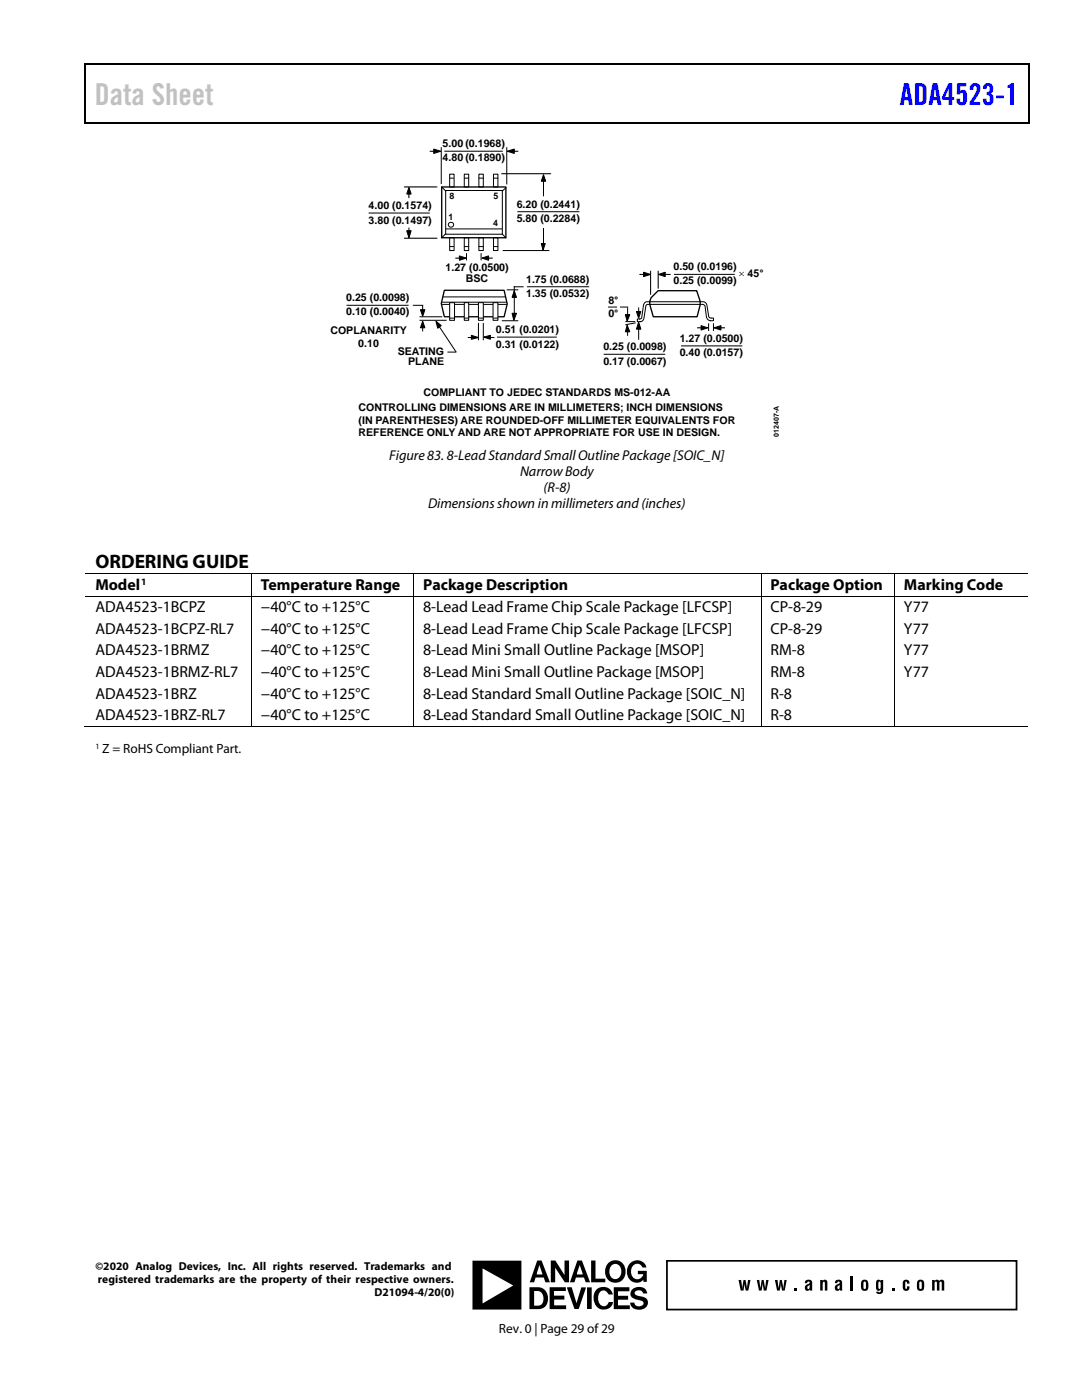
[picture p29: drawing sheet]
<svg xmlns="http://www.w3.org/2000/svg" width="216mm" height="279mm" viewBox="0 0 216 279" stroke-linecap="round" stroke-linejoin="round" font-family="sans-serif">
<defs><g id="words">
<text font-size="6" fill="#c1c1c1" x="18.9" y="20.9">Data Sheet</text>
<text font-size="6" fill="#00f" x="179.6" y="20.9">ADA4523-1</text>
<text font-size="3.9" x="19" y="113.4">ORDERING GUIDE</text>
<g font-size="3.2">
<text x="19" y="117.8">Model</text>
<text x="52.1" y="117.8">Temperature Range</text>
<text x="84.5" y="117.8">Package Description</text>
<text x="153.8" y="117.8">Package Option</text>
<text x="180.4" y="117.8">Marking Code</text>
<text x="19" y="122.2">ADA4523-1BCPZ</text>
<text x="52.1" y="122.2">−40°C to +125°C</text>
<text x="84.5" y="122.2">8-Lead Lead Frame Chip Scale Package [LFCSP]</text>
<text x="153.8" y="122.2">CP-8-29</text>
<text x="180.4" y="122.2">Y77</text>
<text x="19" y="126.5">ADA4523-1BCPZ-RL7</text>
<text x="19" y="130.8">ADA4523-1BRMZ</text>
<text x="52.1" y="126.5">−40°C to +125°C</text>
<text x="52.1" y="130.8">−40°C to +125°C</text>
<text x="84.5" y="126.5">8-Lead Lead Frame Chip Scale Package [LFCSP]</text>
<text x="84.5" y="130.8">8-Lead Mini Small Outline Package [MSOP]</text>
<text x="153.8" y="130.8">RM-8</text>
<text x="153.8" y="126.5">CP-8-29</text>
<text x="180.4" y="126.5">Y77</text>
<text x="180.4" y="130.8">Y77</text>
<text x="19" y="135.1">ADA4523-1BRMZ-RL7</text>
<text x="52.1" y="135.1">−40°C to +125°C</text>
<text x="84.5" y="135.1">8-Lead Mini Small Outline Package [MSOP]</text>
<text x="153.8" y="135.1">RM-8</text>
<text x="180.4" y="135.1">Y77</text>
<text x="19" y="139.4">ADA4523-1BRZ</text>
<text x="19" y="143.7">ADA4523-1BRZ-RL7</text>
<text x="52.1" y="139.4">−40°C to +125°C</text>
<text x="52.1" y="143.7">−40°C to +125°C</text>
<text x="84.5" y="139.4">8-Lead Standard Small Outline Package [SOIC_N]</text>
<text x="84.5" y="143.7">8-Lead Standard Small Outline Package [SOIC_N]</text>
<text x="153.8" y="139.4">R-8</text>
<text x="153.8" y="143.7">R-8</text>
</g>
<g font-size="2.8">
<text x="77.7" y="91.9">Figure 83. 8-Lead Standard Small Outline Package [SOIC_N]</text>
<text x="103.8" y="95">Narrow Body</text>
<text x="85.4" y="101.4">Dimensions shown in millimeters and (inches)</text>
<text x="108.5" y="98.2">(R-8)</text>
</g>
<g font-size="2.7">
<text x="20.4" y="150.3">Z = RoHS Compliant Part.</text>
<text x="99.6" y="266">Rev. 0 | Page 29 of29</text>
</g>
<g font-size="2.3">
<text x="19" y="253.5">©2020 Analog Devices, Inc. All rights reserved. Trademarks and</text>
<text x="19.5" y="256.1">registered trademarks are the property of their respective owners.</text>
<text x="74.7" y="258.7">D21094-4/20(0)</text>
</g>
<g font-size="2.1">
<text x="88.3" y="29.3">5.00 (0.1968)</text>
<text x="88.3" y="32.1">4.80 (0.1890)</text>
<text x="73.5" y="41.8">4.00 (0.1574)</text>
<text x="103.1" y="41.5">6.20 (0.2441)</text>
<text x="73.5" y="44.6">3.80 (0.1497)</text>
<text x="103.1" y="44.3">5.80 (0.2284)</text>
<text x="134.4" y="53.9">0.50 (0.0196)</text>
<text x="88.9" y="54.1">1.27 (0.0500)</text>
<text x="93" y="56.2">BSC</text>
<text x="105" y="59.3">1.35 (0.0532)</text>
<text x="105" y="56.4">1.75 (0.0688)</text>
<text x="134.4" y="56.7">0.25 (0.0099)</text>
<text x="149.2" y="55.2">45°</text>
<text x="69.1" y="62.9">0.10 (0.0040)</text>
<text x="69.1" y="60.1">0.25 (0.0098)</text>
<text x="121.4" y="63.3">0°</text>
<text x="121.4" y="60.7">8°</text>
<text x="65.9" y="66.7">COPLANARITY</text>
<text x="71.5" y="69.2">0.10</text>
<text x="79.4" y="70.8">SEATING</text>
<text x="98.9" y="69.4">0.31 (0.0122)</text>
<text x="98.9" y="66.5">0.51 (0.0201)</text>
<text x="120.4" y="69.9">0.25 (0.0098)</text>
<text x="135.6" y="71">0.40 (0.0157)</text>
<text x="135.6" y="68.2">1.27 (0.0500)</text>
<text x="81.4" y="72.9">PLANE</text>
<text x="120.4" y="72.8">0.17 (0.0067)</text>
<text x="71.5" y="82">CONTROLLING DIMENSIONS ARE IN MILLIMETERS; INCH DIMENSIONS</text>
<text x="84.5" y="79">COMPLIANT TO JEDEC STANDARDS MS-012-AA</text>
<text x="71.5" y="87.1">REFERENCE ONLY AND ARE NOT APPROPRIATE FOR USE IN DESIGN.</text>
<text x="71.5" y="84.6">(IN PARENTHESES) ARE ROUNDED-OFF MILLIMETER EQUIVALENTS FOR</text>
</g>
<text font-size="1.9" x="28.2" y="116.7">1</text>
<g font-size="1.8">
<text x="89.7" y="39.7">8</text>
<text x="98.5" y="39.7">5</text>
<text x="89.5" y="43.9">1</text>
<text x="98.4" y="45">4</text>
</g>
<text font-size="1.6" x="19" y="149.4">1</text>
<text font-size="1.4" x="155.4" y="87.2" transform="rotate(-90 155.4 87.2)">012407-A</text>
</g></defs>
<path d="M16.9 12.7h.2v1h-.2zM16.9 12.7h.2v.3h-.2zM82.5 12.7h.3v.3h-.3zM205.1 12.7h.3v1h-.3zM205.1 12.7h.3v.3h-.3zM16.9 24.4h.2v.2h-.2zM82.3 24.4h.2v.2h-.2zM205.1 24.4h.3v.2h-.3z" fill="#000"/>
<path d="M17 13.7v10.7M17.1 12.8h65.4M82.8 12.8h122.3M205.2 13.7v10.7M17.1 24.5h188" fill="none" stroke="#000" stroke-width=".25"/>
<path d="M129.9 59.4l1.4-1.4h7.7l.7 2.1v.7l-.6 2.4h-8.7l-.8-2.5v-.6z" fill="none" stroke="#000" stroke-width=".26"/>
<path d="M129.7 60.2h9.9M129.7 60.7h10" fill="none" stroke="#000" stroke-width=".2"/>
<path d="M127.2 63.7h.4l.2 .5h-.6z" fill="#fff"/>
<path d="M129.7 60.2h-.6a.73 .73 0 0 0-.7 .6l-.4 2.7-.8 .2v.5h.6a.75 .75 0 0 0 .7-.7l.4-2.5 .3-.3h.5" fill="none" stroke="#000" stroke-width=".2"/>
<path d="M141.8 63.5h.6v.5h-.7z" fill-rule="evenodd" fill="#fff"/>
<g fill="none" stroke="#000" stroke-width=".2">
<path d="M88.4 59.3h12.5M101.2 57.8h2.1M102.6 57.2v6.3M105.3 57.2h12.2M129.8 54.1v4.6M131.3 54.1v3.4M134.6 54.8h11.9M88.1 60.8h13M88.1 60.3h13M100.2 64h3.1M120.6 70.7h12M121.4 61.3h1.6"/>
<path d="M123.8 61.3h1.4M124.9 64.2h1.7M125.2 61.5v1.9M125.2 65.9v1M126.7 64.4l-1.8 .4M127.4 61.5v.8M127.4 65v2.7M136 69h12M139.7 60.2l.8 .1 .4 .3 .5 2.4 .1 .3 .3 .2M139.7 60.7l.7 .1 .3 .3 .3 2.1a.93 .93 0 0 0 .7 .8h.7v-.5h-.5M141.4 64.6v1.3M142.4 64.6v1.3"/>
</g>
<path d="M147.5 54.3l.1-.1 .4 .4 .4-.4 .1 .1-.5 .4 .5 .3-.1 .1-.4-.3-.4 .3-.1-.1 .4-.3zM141.4 64.6v1.3zM142.4 64.6v1.3z" fill="#000"/>
<path d="M88.7 57.9h11.9l.6 2.8-.6 2.5h-11.9l-.7-2.6z" fill="none" stroke="#000" stroke-width=".26"/>
<path d="M92.6 60.4h.9v3.5h-.9z" fill="#fff" stroke="#000" stroke-width=".2"/>
<path d="M92.6 63.5h.9" fill="none" stroke="#000" stroke-width=".2"/>
<path d="M95.5 60.4h.9v3.5h-.9z" fill="#fff" stroke="#000" stroke-width=".2"/>
<path d="M95.6 63.5h.8" fill="none" stroke="#000" stroke-width=".2"/>
<path d="M98.4 60.4h1v3.5h-1z" fill="#fff" stroke="#000" stroke-width=".2"/>
<g fill="none" stroke="#000" stroke-width=".2">
<path d="M80.7 37.3h6.5M88 29.5v7.1M88.1 37.3l.8 .8M88.8 30.2h11.4M88.9 38h11.3v8.7h-11.3zM89.7 34.8h.9v2.5h-.9zM89.8 35.6h.7M92.6 34.8h.9v2.5h-.9zM92.6 35.6h.9M95.6 34.8h.8v2.5h-.8zM95.6 35.6h.8M98.5 34.8h.9v2.5h-.9z"/>
<path d="M98.6 35.6h.8M100.1 34.7h9.8M100.9 37.5l-.7 .6M101.1 29.5v7.2M108.4 35.8v3.3M73.7 42.5h12M80.7 47.5h6.5M81.6 45.5v1.2M88.8 46.7l-.7 .7M89 45.7h11.1M89.7 47.4h.9v2.6h-.9zM89.8 49.2h.7"/>
<path d="M92.6 47.4h.9v2.6h-.9zM92.6 49.2h.9M93.1 50.6v1.3M95.6 47.4h.8v2.6h-.8zM95.6 49.2h.8M96 50.6v1.3M98.5 47.4h.9v2.6h-.9zM98.6 49.2h.8M100.2 46.7l.7 .7M100.4 50h9.1M103.3 42.3h12.2M108.4 45.6v3.6"/>
<path d="M69.2 60.9h12.2M82.5 60.9h1.8M83.8 63.2h4.3M83.8 63.9h5.2M83.9 61.8h.9l-.5 1.3zM84.3 61v1.4M84.3 64.1l.5 1.3h-.9zM84.3 64.8v1.2M87 64.1l1 .9-.7 .5zM87.7 65.2l3.3 5M89.4 70.3h1.6M93.4 67.4h1.4"/>
<path d="M94.1 66.9l1.4 .5-1.4 .3zM95.5 64.5v3.3M96.4 64.5v3.3M96.5 67.3l1.4-.4v.8zM97.1 67.4h1.5M98.5 63.5h.9M99.3 67.3h11.7"/>
</g>
<path d="M84.3 64.1l.5 1.3h-.9zM84.3 61v1.4zM83.9 61.8h.9l-.5 1.3zM87 64.1l1 .9-.7 .5zM94.1 66.9l1.4 .5-1.4 .3zM96.5 67.3l1.4-.4v.8z" fill="#000"/>
<path d="M88.1 37.3h12.8v10.1h-12.8z" fill="none" stroke="#000" stroke-width=".26"/>
<path d="M89.7 60.4h1v3.5h-1z" fill="#fff" stroke="#000" stroke-width=".2"/>
<g fill="none" stroke="#000" stroke-width=".2">
<path d="M81.6 37.4l.4 1.3h-.8zM81.6 38.3v1.1M85.8 30.2h1.2M86.5 29.7l1.5 .5-1.5 .4zM101.2 30.2l1.4-.5v.9zM102.1 30.2h1.2M108.4 34.9l.5 1.3h-.9zM81.2 46h.8l-.4 1.5zM91 51.5h1.1M91.7 51.1l1.3 .4-1.3 .4zM96.2 51.5l1.3-.4v.8zM97.1 51.5h1.1"/>
<path d="M102.6 58l.5 1.3h-.9zM102.6 57.2h1.8M108 48.6h.8l-.4 1.3zM127.7 54.8h1.1M128.4 54.3l1.4 .5-1.4 .4zM131.4 54.8l1.3-.5v.9zM132.3 54.8h1.4M89.8 63.5h.8M102.2 62.5h.9l-.6 1.4zM124.8 62.8h.9l-.6 1.3zM125.1 64.9l.6 1.3h-.9zM127 62.2h.9l-.5 1.3z"/>
<path d="M127.4 64.3l.5 1.4h-.9zM139.2 65.4h1.1M139.9 65l1.3 .4-1.3 .5zM142.4 65.4l1.5-.4v.9zM143.4 65.4h1.2M17.1 114.5h33M17.1 119h33M50.2 114.6v4.3M50.2 119.1v25.8M50.2 114.5h32.3M50.2 119h32.3M82.6 114.6v4.3"/>
<path d="M82.6 119.1v25.8M82.6 114.5h69.2M82.6 119h69.2M151.8 114.6v4.3M151.8 119.1v25.8M151.9 114.5h26.5M151.9 119h26.5M178.5 114.6v4.3M178.5 119.1v25.8M178.6 114.5h26.5M178.6 119h26.5M16.9 145h33.2"/>
<path d="M50.2 145h32.3M82.6 145h69.2M151.9 145h26.5M178.6 145h26.5"/>
<circle cx="90" cy="44.9" r=".51"/>
</g>
<g fill="#000">
<path d="M81.6 37.4l.4 1.3h-.8zM81.6 38.3v1.1zM85.8 30.2h1.2zM86.5 29.7l1.5 .5-1.5 .4zM102.1 30.2h1.2zM101.2 30.2l1.4-.5v.9zM108.4 34.9l.5 1.3h-.9zM81.2 46h.8l-.4 1.5zM91 51.5h1.1zM91.7 51.1l1.3 .4-1.3 .4zM97.1 51.5h1.1zM96.2 51.5l1.3-.4v.8z"/>
<path d="M102.6 58l.5 1.3h-.9zM108 48.6h.8l-.4 1.3zM127.7 54.8h1.1zM128.4 54.3l1.4 .5-1.4 .4zM132.3 54.8h1.4zM131.4 54.8l1.3-.5v.9zM102.2 62.5h.9l-.6 1.4zM125.1 64.9l.6 1.3h-.9zM124.8 62.8h.9l-.6 1.3zM127.4 64.3l.5 1.4h-.9zM127 62.2h.9l-.5 1.3zM139.2 65.4h1.1z"/>
<path d="M139.9 65l1.3 .4-1.3 .5zM143.4 65.4h1.2zM142.4 65.4l1.5-.4v.9zM50.1 114.4h.2v.2h-.2zM50.1 118.9h.2v.2h-.2zM82.5 114.4h.1v.2h-.1zM82.5 118.9h.1v.2h-.1zM151.8 114.4h.1v.2h-.1zM151.8 118.9h.1v.2h-.1zM178.4 114.4h.2v.2h-.2zM178.4 118.9h.2v.2h-.2zM50.1 144.9h.2v.2h-.2z"/>
<path d="M82.5 144.9h.1v.2h-.1zM151.8 144.9h.1v.2h-.1zM178.4 144.9h.2v.2h-.2zM147.4 255.4h.5l.2 1.8 .3-1.8h.4l.3 1.8 .2-1.8h.5l-.5 2.2h-.5l-.2-1.4-.2 1.4h-.6zM151 255.4h.5l.2 1.8 .3-1.8h.4l.3 1.8 .2-1.8h.5l-.5 2.2h-.5l-.2-1.4-.2 1.4h-.6zM154.6 255.4h.5l.3 1.8 .2-1.8h.4l.3 1.8 .2-1.8h.5l-.4 2.2h-.5l-.3-1.4-.2 1.4h-.5zM158.4 257.1h.5v.5h-.5zM163.7 255.4h.5v.3a.49 .49 0 0 1 .4-.3 .49 .49 0 0 1 .4 .2l.1 2h-.5v-1.6l-.2-.2-.2 .2v1.6h-.5zM169.7 254.8h.5v2.8h-.5zM178 257.1h.5v.5h-.5zM180.3 255.5a.69 .69 0 0 1 .8-.1 .69 .69 0 0 1 .4 .8h-.5l-.1-.4h-.2v1.4h.2l.1-.5h.5a.69 .69 0 0 1-.6 .9 .69 .69 0 0 1-.8-.8l.1-1zM186 255.4h.5v.3l.3-.3h.3l.3 .3a.54 .54 0 0 1 .6-.3 .54 .54 0 0 1 .4 .5v1.7h-.5v-1.6l-.2-.2-.2 .2-.1 1.6h-.4l-.1-1.7-.2-.1-.2 .2v1.6h-.5z"/>
<path d="M109.9 251.6h.9l1.8 2.9v-2.9h.9v4.3h-.8l-1.9-2.9v2.9h-.9zM117.9 251.6h.9v3.6h2v.7h-2.9zM115.2 251.6h.9l1.6 4.3h-.8l-.4-.9h-1.6l-.3 .9h-.9zM107.2 251.6h.9l1.6 4.3h-.9l-.3-.9h-1.6l-.3 .9h-.9zM121.5 252a2.12 2.12 0 0 1 2.6-.1 2.12 2.12 0 0 1 .7 2.5 2.09 2.09 0 0 1-2.7 1.5 2.09 2.09 0 0 1-1.3-2.8zM125.9 252a1.87 1.87 0 0 1 3.1 1h-.8a1.15 1.15 0 0 0-1.2-.8 1.15 1.15 0 0 0-1 1 1.37 1.37 0 0 0 .3 1.7 1.37 1.37 0 0 0 1.7 0l.3-.6h-1v-.7h1.8v2.2h-.7v-.4a1.93 1.93 0 0 1-2.3 .4 1.93 1.93 0 0 1-1-2l.3-1.3zM94.3 251.6h9.7v9.8h-9.7zM113.2 256.9h.9l.9 3.2 1-3.2h.9l-1.4 4.3h-.9zM122.5 256.9h3.1v.8h-2.3v.9h2v.8h-2v1.1h2.4v.8h-3.2zM109.7 256.9h3.2v.7h-2.4v1h2.1v.8h-2v1.1h2.4v.8h-3.3zM105.6 256.9h1.7a2.24 2.24 0 0 1 2 1.9 2.24 2.24 0 0 1-1.3 2.4l-2.4 .1zM117.1 256.9h1v4.3h-1zM119.1 257.3a1.93 1.93 0 0 1 3.2 1h-.9l-.1-.2a.99 .99 0 0 0-1.1-.6 .99 .99 0 0 0-.8 1 1.69 1.69 0 0 0 1.1 2.2 1.11 1.11 0 0 0 1-.9h.8a1.92 1.92 0 0 1-1.9 1.6 1.92 1.92 0 0 1-1.9-1.6 2.5 2.5 0 0 1 .6-2.5zM126.2 257.2a1.73 1.73 0 0 1 2.9 .9h-.8a.91 .91 0 0 0-.8-.6 .91 .91 0 0 0-.9 .5 1.11 1.11 0 0 0 1.3 .7 1.3 1.3 0 0 1 1.4 1.2 1.3 1.3 0 0 1-1.2 1.4 1.7 1.7 0 0 1-2.4-1.3h.9a.96 .96 0 0 0 .8 .7 .96 .96 0 0 0 1-.6 1.05 1.05 0 0 0-1.2-.7 1.21 1.21 0 0 1-1.3-.7 1.21 1.21 0 0 1 .3-1.5zM115.7 252.5l-.6 1.8h1.2zM107.6 252.5l-.5 1.8h1.1zM121.9 252.7a1.61 1.61 0 0 0 .9 2.6 1.56 1.56 0 0 0 1.2-1.5 1.56 1.56 0 0 0-1.2-1.6l-.5 .2zM96.3 253.1v7l6.1-3.6zM106.6 257.6v3a1.32 1.32 0 0 0 1.8-1.1 1.51 1.51 0 0 0-1.8-1.9z"/>
<path d="M160.7 255.6a.74 .74 0 0 1 .9-.2 .74 .74 0 0 1 .5 .6v1.6h-.5v-.3a.57 .57 0 0 1-.8 .2 .57 .57 0 0 1-.1-.8l.9-.7-.3-.2h-.1l-.1 .3h-.5zM161.2 256.7l-.1 .4 .2 .1 .2-.1 .1-.7z"/>
<path d="M166.7 255.6a.73 .73 0 0 1 .8-.2 .73 .73 0 0 1 .5 .6l.1 1.6h-.5v-.3a.6 .6 0 0 1-1 .1 .6 .6 0 0 1 .2-.9l.7-.5-.2-.2h-.1l-.1 .3h-.5zM167.2 256.7l-.1 .4 .2 .1 .2-.1v-.7z"/>
<path d="M172 255.6a.75 .75 0 0 1 .8-.2 .75 .75 0 0 1 .5 .8 1.05 1.05 0 0 1-.7 1.4h-.4a1.96 1.96 0 0 1-.2-2zM172.4 255.8l-.1 1.3 .3 .1 .2-.1v-1.1l-.1-.2z"/>
<path d="M174.9 255.5l.2-.1a.47 .47 0 0 1 .6 .3v-.3h.5v2.4a.73 .73 0 0 1-.7 .5 .73 .73 0 0 1-.7-.5l.9 .1 .1-.6a.53 .53 0 0 1-.7 .3 .53 .53 0 0 1-.3-.7zM175.3 255.8v1.1l.2 .3 .2-.1v-1.1v-.2z"/>
<path d="M183.1 255.6a.74 .74 0 0 1 .9-.2 .74 .74 0 0 1 .4 .8 1.06 1.06 0 0 1-.7 1.4h-.4a1.54 1.54 0 0 1-.3-1.8zM183.5 255.8l-.1 1.3 .3 .1 .2-.1v-1.1v-.2z"/>
</g>
<path d="M133.1 251.6h69.7v9.8h-69.7z" fill="none" stroke="#000" stroke-width=".35"/>
<use href="#words"/>
</svg>
